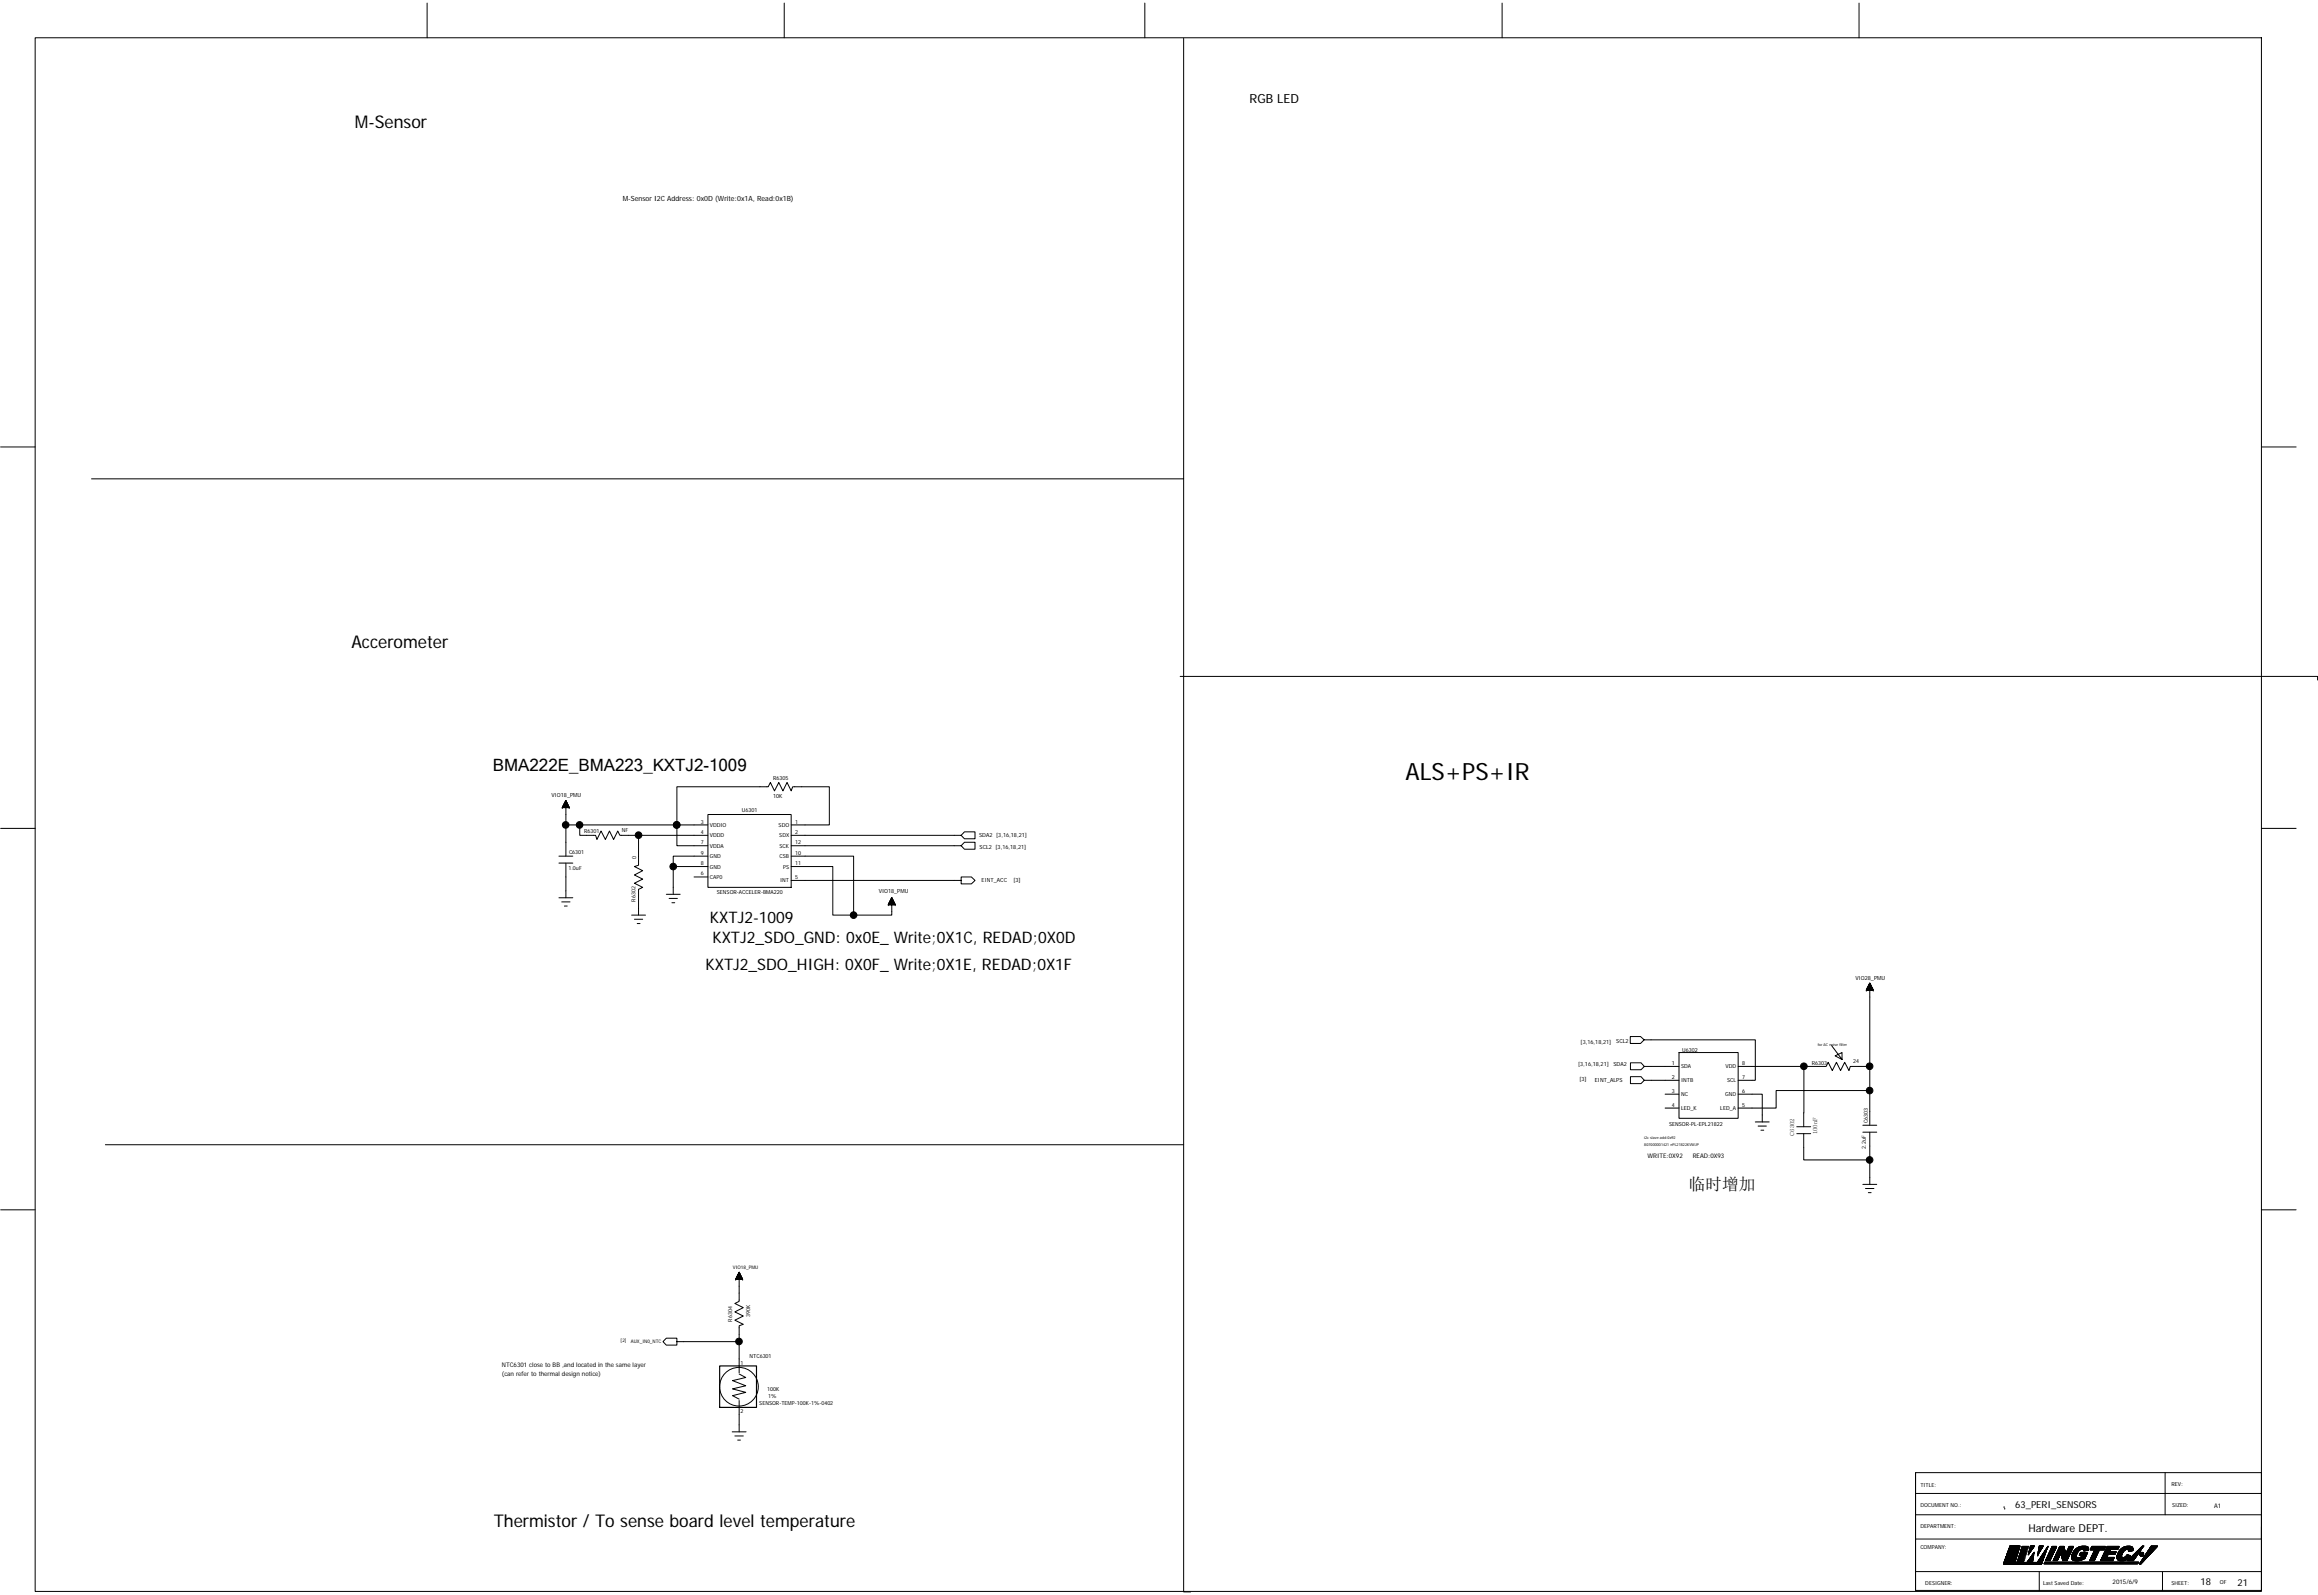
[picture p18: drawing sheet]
<svg xmlns="http://www.w3.org/2000/svg" width="297mm" height="204mm" viewBox="0 0 297 204" stroke-linecap="round" stroke-linejoin="round" font-family="sans-serif">
<defs><g id="words">
<text font-size="3.1" x="180.1" y="100">ALS+PS+IR</text>
<g font-size="2.2">
<text x="45.5" y="16.4">M-Sensor</text>
<text x="45" y="83.1">Accerometer</text>
<text x="63.2" y="98.8">BMA222E_BMA223_KXTJ2-1009</text>
<text x="63.3" y="195.7">Thermistor / To sense board level temperature</text>
</g>
<text font-size="2.1" x="216.4" y="152.5">临时增加</text>
<g font-size="2">
<text x="91" y="118.2">KXTJ2-1009</text>
<text x="90.4" y="124.3">KXTJ2_SDO_HIGH: 0X0F_ Write;0X1E, REDAD;0X1F</text>
<text x="91.3" y="120.8">KXTJ2_SDO_GND: 0x0E_ Write;0X1C, REDAD;0X0D</text>
</g>
<text font-size="1.6" x="160.1" y="13.2">RGB LED</text>
<text font-size="1.4" x="259.9" y="196.3">Hardware DEPT.</text>
<g font-size="1.2">
<text x="258.3" y="193.2">63_PERI_SENSORS</text>
<text x="282" y="203.1">18</text>
<text x="286.7" y="203.2">21</text>
</g>
<text font-size=".9" x="79.8" y="25.8">M-Sensor I2C Address: 0x0D (Write:0x1A, Read:0x1B)</text>
<g font-size=".8">
<text x="211.1" y="148.4">WRITE:0X92</text>
<text x="216.9" y="148.4">READ:0X93</text>
<text x="64.3" y="175.1">NTC6301 close to BB ,and located in the same layer</text>
<text x="64.3" y="176.3">(can refer to thermal design notice)</text>
<text x="283.7" y="193.2">A1</text>
<text x="270.7" y="203">2015/6/9</text>
</g>
<g font-size=".7">
<text x="99.1" y="99.9">R6305</text>
<text x="70.7" y="102.1">VIO18_PMU</text>
<text x="74.9" y="106.8">R6301</text>
<text x="79.7" y="106.6">NF</text>
<text x="89.8" y="105.5">3</text>
<text x="89.8" y="106.8">4</text>
<text x="91" y="106">VDDIO</text>
<text x="91" y="107.3">VDDD</text>
<text x="95.1" y="104">U6301</text>
<text x="99.1" y="102.2">10K</text>
<text x="99.8" y="106">SDO</text>
<text x="99.9" y="107.3">SDX</text>
<text x="101.9" y="105.5">1</text>
<text x="101.9" y="106.8">2</text>
<text x="125.5" y="107.3">SDA2 [3,16,18,21]</text>
<text x="72.8" y="111.5">1.0uF</text>
<text x="72.9" y="109.4">C6301</text>
<text x="81.5" y="110.1" transform="rotate(-90 81.5 110.1)">0</text>
<text x="89.8" y="112.2">6</text>
<text x="89.8" y="109.5">9</text>
<text x="89.8" y="110.9">8</text>
<text x="89.8" y="108.2">7</text>
<text x="91" y="112.6">CAP0</text>
<text x="91" y="110">GND</text>
<text x="91" y="111.3">GND</text>
<text x="91" y="108.6">VDDA</text>
<text x="99.9" y="108.6">SCK</text>
<text x="99.9" y="110">CSB</text>
<text x="100" y="113.1">INT</text>
<text x="100.3" y="111.3">PS</text>
<text x="101.9" y="112.6">5</text>
<text x="101.9" y="108.2">12</text>
<text x="101.9" y="110.9">11</text>
<text x="101.9" y="109.5">10</text>
<text x="125.5" y="108.8">SCL2 [3,16,18,21]</text>
<text x="125.8" y="113">EINT_ACC</text>
<text x="129.9" y="113">[3]</text>
<text x="81.4" y="115.5" transform="rotate(-90 81.4 115.5)">R6302</text>
<text x="91.9" y="114.6">SENSOR-ACCELER-BMA220</text>
<text x="112.6" y="114.5">VIO18_PMU</text>
<text x="237.8" y="125.5">VIO28_PMU</text>
<text x="202.2" y="136.5">[3,16,18,21]</text>
<text x="202.5" y="133.8">[3,16,18,21]</text>
<text x="206.8" y="136.6">SDA2</text>
<text x="207.1" y="133.6">SCL2</text>
<text x="214.2" y="136.5">1</text>
<text x="215.4" y="136.9">SDA</text>
<text x="215.6" y="134.8">U6302</text>
<text x="221.1" y="136.9">VDD</text>
<text x="223.3" y="136.5">8</text>
<text x="232.2" y="136.5">R6303</text>
<text x="237.5" y="136.3">24</text>
<text x="202.4" y="138.6">[3]</text>
<text x="204.4" y="138.6">EINT_ALPS</text>
<text x="214.2" y="138.2">2</text>
<text x="214.2" y="140">3</text>
<text x="214.2" y="141.8">4</text>
<text x="215.4" y="138.7">INTB</text>
<text x="215.4" y="140.5">NC</text>
<text x="215.4" y="142.2">LED_K</text>
<text x="220.4" y="142.2">LED_A</text>
<text x="221.1" y="140.5">GND</text>
<text x="221.3" y="138.7">SCL</text>
<text x="223.3" y="141.8">5</text>
<text x="223.3" y="140">6</text>
<text x="223.3" y="138.2">7</text>
<text x="239.3" y="143.9" transform="rotate(-90 239.3 143.9)">C6303</text>
<text x="213.9" y="144.3">SENSOR-PL-EPL21822</text>
<text x="229.9" y="145.5" transform="rotate(-90 229.9 145.5)">C6302</text>
<text x="232.9" y="145.3" transform="rotate(-90 232.9 145.3)">100nF</text>
<text x="239.1" y="147.2" transform="rotate(-90 239.1 147.2)">2.2uF</text>
<text x="93.8" y="169.3" transform="rotate(-90 93.8 169.3)">R6304</text>
<text x="96.1" y="168.8" transform="rotate(-90 96.1 168.8)">390K</text>
<text x="94.9" y="174.9">1</text>
<text x="96.1" y="174">NTC6301</text>
<text x="97.3" y="180">SENSOR-TEMP-100K-1%-0402</text>
<text x="98.3" y="178.2">100K</text>
<text x="98.4" y="179.1">1%</text>
<text x="94.9" y="181">2</text>
<text x="246.1" y="190.5">TITLE:</text>
<text x="278.3" y="190.4">REV:</text>
<text x="246.1" y="193.1">DOCUMENT NO.:</text>
<text x="246.1" y="195.8">DEPARTMENT:</text>
<text x="278.3" y="193.1">SIZED:</text>
<text x="246.1" y="198.5">COMPANY:</text>
<text x="246.7" y="203.1">DESIGNER:</text>
<text x="261.8" y="203.1">Last Saved Date:</text>
<text x="278.3" y="203.1">SHEET:</text>
<text x="284.5" y="203">OF</text>
</g>
<g font-size=".6">
<text x="93.9" y="162.7">VIO18_PMU</text>
<text x="79.5" y="172">[2]</text>
<text x="80.9" y="172.1">AUX_IN0_NTC</text>
</g>
<g font-size=".5">
<text x="232.9" y="134">for AC noise filter</text>
<text x="210.7" y="146">i2c slave add:0x92</text>
<text x="210.7" y="146.8">807000001421 ePL21822KVWJP</text>
</g>
</g></defs>
<g fill="none" stroke="#000" stroke-width=".13">
<path d="M4.5 4.8h285.3v199.1h-285.3zM54.7 .4v4.4M100.5 .4v4.4M146.7 .4v4.4M151.7 4.9v56.5h-140M192.5 .4v4.4M238.2 .4v4.4M.1 57.3h4.4M289.8 57.3h4.4M151.7 61.4v142.6h.9M151.2 86.7h145.8v.4M.1 106.1h4.4"/>
<path d="M71.6 115h1.8M71.6 109.7h1.8M71.6 110.6h1.8M72 115.6h1M72 103.5h.1M72 103.5h.9M72.1 103.4h.8M72.1 103.5v-.1h.8v.1M72.1 103.3h.8v.2M72.2 103.3h.7M72.2 103.2h.6M72.2 103.5v-.3h.6v.3"/>
<path d="M72.3 103.1h.5M72.3 103.5v-.5h.4v.5M72.3 103h.4M72.3 103v.5M72.3 116.1h.4M72.3 103.5v-.6h.4v.6M72.3 102.9h.4M72.4 102.9h.2M72.4 102.8h.2M72.4 102.8h.2v.7M72.4 102.7h.2M72.5 103.5v-.8h.1v.8"/>
<path d="M72.5 102.7h.1M72.5 102.6v.9M72.5 114.1v.9M72.5 102.6h.1M72.5 102.6l-.5 .9h.9l-.4-.9v3.1h1.8M72.5 105.7v4M72.5 110.6v3.5M72.6 102.8h-.2v.7M72.7 103v.5M72.8 103.1h-.6v.4M72.8 103.3h-.6v.2M72.9 103.5h.1"/>
<path d="M74.3 105.7v1.3h2l.2 .6 .5-1.1 .6 1.1 .5-1.1 .5 1.1 .6-1.1 .2 .5h11.3M80.9 117.3h1.8M81.3 117.8h1.1M81.7 118.3h.3M81.8 107v3.9l-.5 .1 1.1 .6-1.1 .5 1.1 .5-1.1 .6 1.1 .5-.6 .3v3.3M85.4 114.6h1.8M85.7 115.1h1.1M86.1 115.7h.4M86.3 111h4.4M86.3 111v3.6M88.9 112.4h1.8M90.7 104.4h10.7v9.3h-10.7z"/>
<path d="M90.7 109.7h-4.4v1.3M90.7 105.7h-16.4M101.4 105.7h4.9v-4.9h-4.7l-.2 .5-.5-1-.6 1-.5-1-.6 1-.5-1-.3 .5h-11.7v7.6h4M101.4 112.8h21.8v-.4h1.3l.4 .4-.4 .5h-1.3v-.5M101.4 109.7h8v7.6h4.9v-2.3l.4 .9h-.9l.5-.9M101.4 108.4h21.8l.4 .4h1.3v-.9h-1.3l-.4 .5M101.4 107h21.8l.4 .5h1.3v-.9h-1.3l-.4 .4M101.4 111h5.3v6.3h2.7M113.8 115.9h.1M113.8 115.9h.9M113.9 115.9v-.1h.8v.1M113.9 115.8h.8"/>
<path d="M113.9 115.7h.7v.2M113.9 115.7h.7M114 115.6h.6M114 115.9v-.4l.6 .1v.3M114 115.5h.5v.4M114.1 115.9v-.5h.4v.5M114.1 115.5h.4M114.1 115.4h.3M114.1 115.4v.5M114.1 115.3h.3M114.1 115.3v.6M114.2 115.2h.2"/>
<path d="M114.2 115.2h.1M114.2 115.9l.1-.8v.8M114.3 115h.1M114.3 115.1h-.1v.8M114.4 115.2v.7M114.4 115.2h-.2v.7M114.4 115.3v.6M114.6 115.6h-.6v.3M114.7 115.9h.1M289.8 106.1h4.4M210.7 133.2l-.5-.4h-1.3v.9h1.3l.5-.5h14.2v5.2h-2.2M210.7 138.4l-.4-.4h-1.4v.8h1.4l.4-.4h4.5"/>
<path d="M215.2 134.9h7.5v8.4h-7.5zM215.2 136.6h-4.5l-.4 .5h-1.4v-.9h1.4l.4 .4M222.7 136.6h11.3l.3-.5 .5 1.1 .5-1.1 .6 1.1 .5-1.1 .5 1.1 .2-.6h2.5M231.2 136.6l-.1 7.8M234.7 134l1.3 1.8v-.9l-.8 .4 .8 .5M239.2 126.9h.1M239.2 126.9h.8M239.2 126.9v-.1h.8v.1M239.2 126.8h.8M239.2 126.9v-.2h.8v.2M239.2 126.7h.7M239.3 126.7h.6v.2"/>
<path d="M239.3 126.5v.4M239.3 126.6h.6M239.3 126.5h.6M239.3 126.5h.6v.4M239.4 126.9v-.5h.4v.5M239.4 126.5h.5M239.4 126.9v-.6l.4 .1v.5M239.4 126.3v.6M239.4 126.3h.4v.6M239.5 126.2v.7M239.5 126.3h.3M239.5 126.2h.2v.7"/>
<path d="M239.5 126.2h.2M239.5 126v.9M239.5 126.1h.2M239.5 126.1h.1M239.6 126h.1M239.6 126v.9M239.6 126l.4 .9h-.8l.4-.9v18.2M239.6 139.7h-12v2.3h-4.9M239.7 126.1v.8M240 126.9h.1M.1 155h4.4M13.5 146.7h138.2"/>
<path d="M213.4 140.2h1.8M213.4 142h1.8M222.7 140.2h3.1v3.6M224.9 143.8h1.8M225.3 144.3h1.1M225.7 144.8h.3M230.2 145.3h1.8M230.2 144.4h1.8M231.1 145.3v3.3h8.5M238.7 151.8h1.8M238.7 145.1h1.8M238.7 144.2h1.8"/>
<path d="M239.1 152.3h1M239.4 152.8h.4M239.6 145.1v6.7M289.8 155h4.4M94.3 163.9h.1M94.3 163.9h.9M94.3 163.9v-.1h.8v.1M94.3 163.9h.8M94.3 163.8h.8M94.4 163.7v.2M94.4 163.8h.7v.1M94.4 163.7h.7v.2"/>
<path d="M94.4 163.7h.6M94.4 163.6h.6v.3M94.5 163.5h.5v.4M94.5 163.5h.5M94.5 163.4h.4v.5M94.5 163.3v.6M94.6 163.3h.3l-.1 .6M94.6 163.2v.7M94.6 163.2h.2M94.7 163.9v-.8h.1v.8M94.7 163.2h.1M94.7 163v.9"/>
<path d="M94.7 163h.1M94.7 163.1h.1M94.7 163l.5 .9h-.9l.4-.9v3.7l-.5 .3 1 .5-1 .6 1 .5-1 .6 1 .5-.5 .2v6M94.7 171.9h-8v-.4h-1.3l-.4 .4 .4 .5h1.3v-.5M94.7 176.1l.9 .4-1.7 .4 1.7 .7-1.7 .4 1.7 .4-1.7 .4 .8 .5M94.7 179.4v4.1M94.8 163.2h-.2v.7M94.9 163.5h-.4v.4M95 163.6h-.6v.3M95.2 163.9h.1M93.8 183.5h1.8M94.2 184h1"/>
<path d="M94.5 184.5h.4M245.5 188.7v15.1M245.5 191.4h44.3M245.5 188.7h44.3v15.1h-44.3zM245.5 194.1h44.3M256.8 193.1h.1M256.9 200h1.4M256.9 193.2h.1M256.9 199.9h1.4M256.9 199.8h1.4M257 199.7h1.4M257 199.6h1.4"/>
<path d="M257 199.5h1.4M257.1 199.4h1.3M257.1 199.3h1.4M257.1 199.4h1.4M257.2 199.2h1.3M257.2 199.1l1.3 .1M257.2 199.1h1.3M257.2 199h1.4M257.3 198.9h1.3M257.3 199h1.3M257.3 198.8h1.4M257.3 198.8l1.3 .1"/>
<path d="M257.3 198.7h1.4M257.4 198.6h1.3M257.4 198.5h1.3M257.5 198.3h1.3M257.5 198.4h1.3M257.5 198.2h1.3M257.6 198.1h1.2M258.3 200h-1.4M258.3 199.8h-1.4M258.4 199.6l-1.4 .1M258.4 199.5h-1.4M258.5 199.4h-1.4"/>
<path d="M258.5 199.1h-1.3M258.5 200h.5M258.5 199.9h.9M258.5 200h.3M258.6 199.9h.1M258.6 199.8h.3M258.6 199.8h.7M258.6 198.9h-1.3M258.6 199.7h.6M258.6 199.7h.1M258.6 199.7h.2M258.7 199.6h.1"/>
<path d="M258.7 199.6h.2M258.7 198.7h-1.4M258.7 199.5h.9M258.7 199.4h.8M258.7 199.4h.1M258.7 198.5h-1.3M258.8 199.3h.8M258.8 198.5h-1.4M258.8 199.2h.8M258.8 199.2h.6M258.8 199.3h.3M258.8 199.2h.9"/>
<path d="M258.8 198.4h-1.4M258.8 199.1h.1M258.8 199h.9M258.8 199.1h.5M258.8 198.1l-1.3 .1M258.9 198.9h.5M258.9 199h.1M258.9 198.7h.9M258.9 198.6h.6M258.9 198.6h.2M259 198.6h.8M259 198.5h.2"/>
<path d="M259 198.5h.4M259 198.4h.9M259.1 198.4h.2M259.1 198.3h.8M259.1 198.2h.5M259.1 199.1h-.3M259.3 199.4h-.6M259.4 198.8h-.5M259.5 199.8h-.9M259.5 199.6l-.8 .1M259.5 199.5h-.8M259.8 198.9h-.9"/>
<path d="M259.8 198.3h-.7M259.9 199.2h.1M259.9 198.5h-.9M259.9 200h.6M259.9 199.1l.1 .1M259.9 199.9h.6M259.9 199h.2M259.9 199.1h.1M260 198.9h.2M260 199h.1M260 199.9h.5M260 198.1l-.9 .1"/>
<path d="M260 199.8h.5M260 198.8h.2M260 198.7h.2M260 199.1h-.1M260.1 198.6h.2M260.1 198.6l.2 .1M260.1 199.7h.4M260.1 198.6h.3M260.1 198.5h.3M260.1 198.4h.4M260.2 198.2h.4M260.2 198.3h.4"/>
<path d="M260.2 199.6h.4M260.2 198.9h-.2M260.2 198.8l-.2 .1M260.2 198.1h.5M260.2 199.5h.4M260.3 199.4h.3M260.3 198.7h-.3M260.3 199.3h.3M260.4 199.3h.2M260.4 199.2h.2M260.4 198.5h-.3M260.5 199.2h.1"/>
<path d="M260.5 198.5h-.4M260.5 199.8h-.5M260.5 199.1h.1M260.6 199.6l-.5 .1M260.6 199h.1M260.6 199.5h-.4M260.6 198.9h.1M260.6 199.1h-.1M260.7 198.9h.1M260.7 198.2h-.5M260.7 198.1l-.5 .1M261.1 199.2h.1"/>
<path d="M261.1 199.1l.1 .1M261.1 199h.2M261.1 199.1h.1M261.2 199h.1M261.2 198.9h.1M261.2 198.8h.2M261.2 198.7h.2M261.2 198.8l.2 .1M261.2 200h.6M261.2 198.6h.3M261.2 198.7h.3M261.2 198.6l.3 .1"/>
<path d="M261.2 199.1h-.1M261.2 198.6h.4M261.2 199.9h.6M261.3 198.3h.4M261.3 198.4h.4M261.3 198.5h.3M261.3 199.9h.5M261.3 198.2h.4M261.3 199.8h.5M261.3 198.1h.5M261.4 198.9h-.2M261.4 199.7h.4"/>
<path d="M261.4 199.7h.5M261.4 199.6h.5M261.5 199.6h.4M261.6 199.5h.4M261.6 199.4h.4M261.6 198.5h-.4M261.6 199.3h.4M261.6 198.5h-.3M261.7 199.3h.3M261.7 199.2h.4M261.8 198.2h-.5M261.8 199.1h.3"/>
<path d="M261.8 200h-.6M261.8 198.1l-.5 .1M261.8 199h.3M261.8 199.8h-.5M261.9 198.9h.2M261.9 199h.2M261.9 199.6l-.5 .1M262 198.9h.2M262 199.5h-.5M262 198.8h.2M262 198.7h.2M262.1 198.6h.2"/>
<path d="M262.1 199.1h-.3M262.1 198.6l.2 .1M262.1 200h.6M262.1 199.9h.6M262.1 199.9h.7M262.2 198.9h-.3M262.2 199.8h.6M262.2 198.5h.1M262.2 199.7h.6M262.2 198.4h.1M262.3 199.7h.5M262.3 198.4h.1"/>
<path d="M262.3 198.3h.1M262.3 199.6h.6M262.3 198.5h-.2M262.3 198.5h-.1M262.4 198.2h.1M262.4 199.5h.6M262.4 199.5h.5M262.4 199.4h.6M262.4 199.3h.6M262.4 198.1h.1M262.5 199.2h.5M262.5 199.2h.6"/>
<path d="M262.5 199.1l.6 .1M262.5 199.1h.6M262.6 199h.5M262.6 199h.6M262.6 198.9h.6M262.7 198.7h.6M262.7 198.6h.6M262.7 198.6l.6 .1M262.8 198.6h.6M262.8 198.5h.6M262.9 199.6l-.6 .1M262.9 198.3h.6"/>
<path d="M262.9 198.4h.6M262.9 198.2h.6M262.9 199.5h-.6M263.1 200h.5M263.1 199.9h.6M263.1 199.1h-.6M263.1 199.8h.6M263.2 199.8h.5M263.2 198.9h-.6M263.2 199.7h.6M263.2 198.8l-.6 .1M263.3 198.8h-.6"/>
<path d="M263.3 199.6h.5M263.3 198.7h-.6M263.3 199.5h.6M263.4 199.4h.5M263.4 199.3h.6M263.4 199.3h.5M263.4 198.5h-.6M263.5 199.2h.5M263.5 199.1h.6M263.5 199h1.2M263.5 199h1.2h-1.1M263.5 198.1l-.5 .1"/>
<path d="M263.5 199h1.2zM263.6 198.9h1.1M263.6 199h1.1M263.6 198.8h1M263.6 198.8l1 .1M263.7 198.7h.9M263.7 198.6l.9 .1M263.7 198.6h.9M263.8 199.8h-.6M263.8 198.6h.8M263.8 198.5h.8M263.8 199.6l-.6 .1"/>
<path d="M263.8 198.4h.8M263.9 198.3h.6M263.9 199.5h-.6M263.9 198.4h.6M263.9 198.2h.6M263.9 199.4h-.5M264.1 199.1h-.6M264.1 199.1h.6M264.1 199.1h1.2M264.2 199.2h1M264.2 199.3h1M264.2 199.4h1"/>
<path d="M264.2 199.4h.9M264.2 199.6h.8M264.2 199.5h.9M264.3 199.7h.7M264.3 199.8h.6M264.3 199.9h.6M264.3 200h.6M264.6 198.5h-.8M264.6 198.9h-1M264.7 199.1h-.6h1.2M264.7 199.1h.6M264.7 199h.6"/>
<path d="M264.8 199h.5M264.8 198.9h.6M264.8 199h.6M264.9 198.8h.5M264.9 198.7h.5M264.9 198.6h.6M264.9 198.6l.5 .1M265 199.8h-.7M265 198.5h.6M265 198.3h.6M265 198.4h.6M265.1 199.5h-.9"/>
<path d="M265.1 198.2h.6M265.1 198.3h.6M265.3 199.1h-.6M265.4 198.9h-.6M265.4 198.8l-.6 .1M265.4 199.6h.8M265.4 199.4h.7M265.4 199.5h.7M265.4 199.6h1.8M265.4 198.7h-.5M265.5 199.3h.6M265.5 199.7h1.7"/>
<path d="M265.5 199.7h1.6M265.5 199.2h.6M265.5 199.8h1.6M265.5 199.1l.6 .1M265.5 199.8h1.5M265.5 198.5h-.5M265.6 199.8h1.3M265.6 199h.6M265.6 199.1h.5M265.6 198.5h-.6M265.6 199.9h1.2M265.6 198.9h.7"/>
<path d="M265.7 199.9h1M265.7 198.2h-.6M265.7 198.1l-.5 .1M265.8 198.7h.5M265.8 200h.7M265.8 198.6h.7M265.9 200h.5M265.9 198.6h.7M266 198.5h1.6M266.1 198.4h1.5M266.1 199.5h-.7M266.1 199.1h-.5"/>
<path d="M266.2 198.3h1.4M266.3 198.3h1.3M266.3 198.9h-.6M266.3 198.8l-.6 .1M266.3 198.8h-.6M266.3 198.2h1.3M266.4 198.2h1.1M266.4 198.7h-.6M266.4 199.3h1M266.4 199.3h.9M266.5 199.2h.9M266.5 198.6l-.7 .1"/>
<path d="M266.5 198.2h1M266.5 199.1l.9 .1M266.5 199h1M266.5 199.1h.9M266.6 199h.9M266.6 198.9h.9M266.7 199.5h.5M266.8 198.1h.5M266.8 199.4h.5M266.8 199.5h.5M266.8 199.3h.5M267 198.6h.6"/>
<path d="M267 198.6h.5M267.2 199.6l-1.8 .1M267.2 199.6h-.7M267.2 199.5h-.6M267.3 198.7h-.3M267.4 199.1h-.9M267.6 198.5h-1.7M267.8 200h.6M267.8 199.9h.6M267.8 199.8h.6M267.9 199.8h.6M267.9 198.6h1.7"/>
<path d="M267.9 199.7h.6M267.9 198.5h1.7M267.9 198.5h1.8M267.9 199.6h.6M267.9 198.4h1.8M268 198.3h1.7M268 198.4h1.7M268 199.6h.6M268 199.5h.6M268 198.2h1.8M268 198.2h1.7M268.1 199.4h.5"/>
<path d="M268.1 199.3h.6M268.1 199.4h.6M268.1 199.2h.6M268.2 199.2h.5M268.2 199.1h.6M268.2 199h.6M268.3 198.9h.6M268.3 198.7h.7M268.4 198.7h.6M268.4 198.6h.6M268.5 199.8h-.6M268.5 199.6l-.6 .1"/>
<path d="M268.6 199.5h-.6M268.7 199.4h-.6M268.8 199.1h-.6M268.9 198.9h-.6M268.9 198.8h-.6M269.2 200h1.5M269.2 199.9h1.6M269.2 199.8h1.6M269.3 199.7h1.5M269.3 199.7h1.6M269.4 199.6h1.6M269.4 199.6h1.5"/>
<path d="M269.4 199.4h.6M269.4 199.5h.6M269.5 199.4h.6M269.5 199.3h.6M269.5 199.2h.6M269.6 199.2h1.4M269.6 199.2h.5M269.6 199h1.5M269.6 199.1h1.5M269.6 198.5h-1.7M269.7 198.9h1.4M269.7 199h1.4"/>
<path d="M269.7 198.8h1.5M269.7 198.8l1.5 .1M269.7 198.7h.6M269.8 198.7h.6M269.8 198.1l-1.7 .1M269.8 198.6h.6M269.9 198.5h1.5M269.9 198.4h1.6M270 198.3h1.5M270 198.2h1.5M270 199.5h-.6M270.1 199.3h-.6"/>
<path d="M270.4 198.7h-.6M270.4 198.6h-.6M270.8 199.9h-1.6M270.8 199.8h-1.5M270.9 199.6l-1.6 .1M271 199.1h-1.4M271.1 198.9h-1.4M271.3 199.6h.7M271.3 199.4h.6M271.3 199.7h1.5M271.3 199.5h.7M271.3 199.5h.6"/>
<path d="M271.3 199.3h.6M271.3 199.6h1.6M271.3 199.7h1.4M271.3 199.2h.6M271.3 199.8h1.3M271.4 199.1l.5 .1M271.4 199h.6M271.4 199.1h.6M271.4 199.9h1.1M271.4 199.8h1.1M271.4 198.5h-1.5M271.4 199.9h1"/>
<path d="M271.5 198.9h.5M271.5 199h.5M271.5 199.9h.9M271.5 198.8l.6 .1M271.5 198.1l-1.5 .1M271.5 198.7h.7M271.6 200h.6M271.6 198.6l.7 .1M271.6 198.6h.7M271.7 198.6h.7M271.8 198.5h1.5M271.9 198.4h1.4"/>
<path d="M272 198.3h1.3M272 199.1h-.6M272.1 198.9h-.6M272.1 198.8h-.6M272.1 198.2h1.1M272.2 198.2h1M272.2 198.7h-.6M272.3 198.2h.9M272.3 199.5h.6M272.4 199.5h.6M272.4 199.4h.6M272.5 199.4h.5"/>
<path d="M272.5 199.3h.5M272.5 199.3h.4M272.5 198.1h.5M272.6 199.2h.1M272.7 199.8h-1.4M272.7 198.6h.6M272.7 200h.7M272.7 199.9h.7M272.8 198.6h.5M272.8 199.9h.6M272.8 198.7h.3M272.8 198.6l.5 .1"/>
<path d="M272.8 199.8h.7M272.8 199.8h.6M272.8 199.6l-1.5 .1M272.9 199.8h.6M272.9 199.6h-.7M272.9 199.7h.7M272.9 198.8h-.1M272.9 199.5h-.7M273 199.6h.6M273 199.4h-.6M273 199.6h.7M273.1 199.6h.6"/>
<path d="M273.2 199.5h.5M273.2 199.4h.6M273.3 199.3h.5M273.3 199.4h.5M273.3 199.3h.6M273.3 198.5h-1.6M273.3 198.7h-.5M273.4 199.2h.5M273.4 199.9h-.7M273.6 199h.4M273.6 199.1h.4M273.6 199h.5"/>
<path d="M273.6 199.6l-.6 .1M273.7 198.9h.4M273.7 199h.4M273.7 199.5h-.6M273.8 198.8h.4M273.8 199.4h-.6M273.9 198.7h.4M273.9 199.3h-.6M274 199.1l-.6 .1M274 198.6h.3M274 199.1h-.5M274 198.6h.4"/>
<path d="M274.1 199h-.5M274.1 198.5h.3M274.2 198.9h-.5M274.2 198.8l-.4 .1M274.2 199.2h.5M274.2 199.3h.5M274.2 199.1l.5 .1M274.2 199h.5M274.2 199.1h.5M274.2 198.4h.3M274.3 199.3h.4M274.3 199h.4"/>
<path d="M274.3 198.4h.2M274.3 199.4h.3M274.3 199h.3M274.3 198.6l-.3 .1M274.3 198.9h.3M274.3 198.3h.3M274.4 198.2h.2M274.4 198.5h-.3M274.4 200h.3M274.4 198.5h-.2M274.4 200h.4M274.4 199.9h.4"/>
<path d="M274.5 199.9h.3M274.5 199.8h.4M274.5 198.1h.2M274.5 198.1h.3M274.5 198.3h-.2M274.6 199.7h.4M274.7 198.1l-.3 .1M274.7 199.6h.4M274.7 199.1h-.5M274.8 199.5h.4M274.8 199.4h.5M274.8 199.3h.5"/>
<path d="M274.9 199.3h.5M274.9 199.2h.6M275 199.8h-.5M275 199.2h.5M275 199h.6M275 199.1h.6M275.1 199h.6M275.1 199.6l-.5 .1M275.1 198.9h.6M275.2 198.9h.6M275.2 199.5h-.5M275.2 198.7h.7"/>
<path d="M275.3 199.4h-.5M275.3 198.6h.7M275.3 198.6h.8M275.4 198.5h.7M275.5 198.4h.7M275.5 198.3h.8M275.5 199.1l-.5 .1M275.6 199.1h-.6M275.6 198.2h.8M275.6 198.1h.9M275.7 198.1h.8M275.8 198.9h-.7"/>
<path d="M275.9 198.8h-.7M275.9 198.7h-.6M276 198.6l-.7 .1M276.1 198.5h-.7M276.2 198.5h-.8M276.5 198.1l-.9 .1M277.4 188.7v5.4M289.8 195.6v1.6h-44.3M245.4 201.4h44.4M256.7 200.4h4.9M256.8 200.3h4.8M256.8 200.3h4.9"/>
<path d="M256.8 200.2h4.9M256.8 200.2h1.4M256.9 200.1h1.4M258.3 200.1h-1.5M258.5 200.2h.1M258.5 200.1h.9M258.5 200.1h.8M259.2 200.1h-.7M259.7 200.2h.8M259.8 200.1h.7M260.5 200h-.7M261.1 200.2h.6"/>
<path d="M261.1 200.1h.6M261.3 201.4v2.4M261.7 200.1h-.6M261.9 200.4h12M262 200.3h11.9M262 200.3h12M262 200.2h12M274.2 200.4h.2M274.2 200.3h.2M274.3 200.2h.2M274.3 200.2h.3M274.3 200.1h.3"/>
<path d="M274.4 200.1h.3M274.4 200.4h-.3M274.5 200.3h-.3M274.6 200.1h-.3M274.7 200h-.3M277.1 201.4v2.4"/>
<circle cx="94.7" cy="177.7" r="2.48"/>
</g>
<path d="M92.2 175h4.7v5.3h-4.7z" fill="none" stroke="#000" stroke-width=".15"/>
<g fill="#000" stroke="#000" stroke-width=".13">
<circle cx="72.5" cy="105.7" r=".43"/>
<circle cx="74.3" cy="105.7" r=".43"/>
<circle cx="81.8" cy="107" r=".43"/>
<circle cx="86.3" cy="111" r=".43"/>
<circle cx="86.7" cy="105.7" r=".43"/>
<circle cx="109.4" cy="117.3" r=".43"/>
<circle cx="231.2" cy="136.6" r=".43"/>
<circle cx="239.6" cy="136.6" r=".43"/>
<circle cx="239.6" cy="139.7" r=".43"/>
<circle cx="239.6" cy="148.6" r=".43"/>
<circle cx="94.7" cy="171.9" r=".43"/>
</g>
<use href="#words"/>
</svg>
